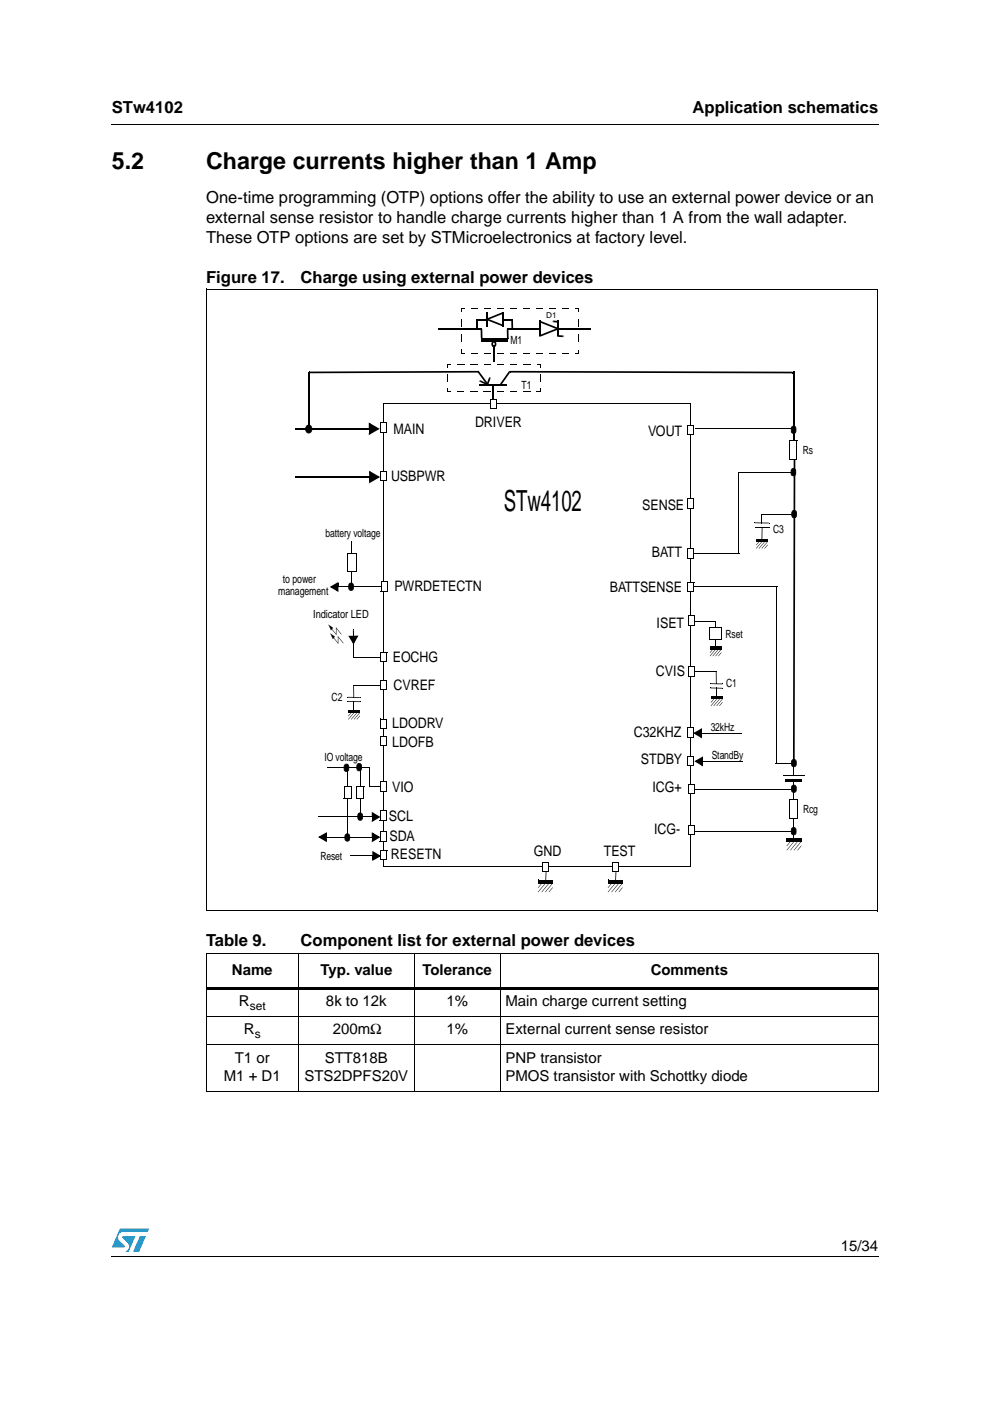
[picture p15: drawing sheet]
<svg xmlns="http://www.w3.org/2000/svg" width="210mm" height="297mm" viewBox="0 0 210 297" stroke-linecap="round" stroke-linejoin="round" font-family="sans-serif">
<defs><g id="words">
<text font-size="6.2" x="106.8" y="108.4">STw4102</text>
<g font-size="4.9">
<text x="23.7" y="35.9">5.2</text>
<text x="43.7" y="35.9">Charge currents higher than 1 Amp</text>
</g>
<g font-size="3.5">
<text x="23.7" y="23.9">STw4102</text>
<text x="146.8" y="23.9">Application schematics</text>
<text x="43.7" y="43.1">One-time programming (OTP) options offer the ability to use an external power device or an</text>
<text x="43.7" y="47.3">external sense resistor to handle charge currents higher than 1 A from the wall adapter.</text>
<text x="43.7" y="51.5">These OTP options are set by STMicroelectronics at factory level.</text>
<text x="43.7" y="60">Figure 17.</text>
<text x="63.7" y="60">Charge using external power devices</text>
<text x="43.7" y="200.5">Table 9.</text>
<text x="63.7" y="200.5">Component list for external power devices</text>
</g>
<g font-size="3.2">
<text x="49.2" y="206.6">Name</text>
<text x="67.9" y="206.6">Typ. value</text>
<text x="89.6" y="206.6">Tolerance</text>
<text x="138" y="206.6">Comments</text>
<text x="50.7" y="213.3">R</text>
<text x="69.1" y="213.3">8k to 12k</text>
<text x="94.7" y="213.3">1%</text>
<text x="107.2" y="213.3">Main charge current setting</text>
<text x="51.7" y="219.3">R</text>
<text x="70.6" y="219.3">200mΩ</text>
<text x="94.7" y="219.3">1%</text>
<text x="107.2" y="219.3">External current sense resistor</text>
<text x="49.8" y="225.3">T1 or</text>
<text x="68.9" y="225.3">STT818B</text>
<text x="107.2" y="225.3">PNP transistor</text>
<text x="47.5" y="229.2">M1 + D1</text>
<text x="64.5" y="229.2">STS2DPFS20V</text>
<text x="107.2" y="229.2">PMOS transistor with Schottky diode</text>
<text x="178.3" y="265.1">15/34</text>
</g>
<g font-size="3.1">
<text x="83.4" y="91.9">MAIN</text>
<text x="100.7" y="90.6">DRIVER</text>
<text x="137.4" y="92.4">VOUT</text>
<text x="82.9" y="101.9">USBPWR</text>
<text x="136.1" y="108.1">SENSE</text>
<text x="138.2" y="118.2">BATT</text>
<text x="83.6" y="125.4">PWRDETECTN</text>
<text x="129.3" y="125.5">BATTSENSE</text>
<text x="139.2" y="133.1">ISET</text>
<text x="83.3" y="140.3">EOCHG</text>
<text x="139.1" y="143.3">CVIS</text>
<text x="83.4" y="146.3">CVREF</text>
<text x="83.2" y="154.3">LDODRV</text>
<text x="83.2" y="158.4">LDOFB</text>
<text x="134.4" y="156.4">C32KHZ</text>
<text x="135.9" y="162">STDBY</text>
<text x="83.1" y="168">VIO</text>
<text x="138.3" y="168">ICG+</text>
<text x="82.4" y="174">SCL</text>
<text x="82.6" y="178.3">SDA</text>
<text x="138.7" y="176.7">ICG-</text>
<text x="82.9" y="182.2">RESETN</text>
<text x="113.2" y="181.5">GND</text>
<text x="128" y="181.5">TEST</text>
</g>
<g font-size="2.5">
<text x="60" y="123.5">to power</text>
<text x="59" y="126">management</text>
<text x="53" y="214.1">set</text>
<text x="54" y="220.1">s</text>
</g>
<g font-size="2.4">
<text x="108.2" y="73">M1</text>
<text x="110.6" y="82.4">T1</text>
<text x="170.2" y="96.4">Rs</text>
<text x="69" y="113.8">battery voltage</text>
<text x="163.9" y="113">C3</text>
<text x="66.4" y="131.1">Indicator LED</text>
<text x="153.8" y="135.2">Rset</text>
<text x="70.3" y="148.7">C2</text>
<text x="154" y="145.7">C1</text>
<text x="150.7" y="155">32kHz</text>
<text x="68.8" y="161.3">IO voltage</text>
<text x="150.9" y="161">StandBy</text>
<text x="170.3" y="172.5">Rcg</text>
<text x="67.9" y="182.3">Reset</text>
</g>
<text font-size="1.7" x="115.8" y="67.4">D1</text>
</g></defs>
<g fill="#0099d8">
<path d="M29.7 262.1h1.2l-1.4 3.3h-1.3z"/>
<path d="M25.4 260.5h6.2l-.3 .7h-5.1a1.13 1.13 0 0 0-1.1 .7 1.13 1.13 0 0 0 .3 1.2l1 1v.3l-2.7 .1z"/>
<path d="M26 262.1h2.7l-1.4 3.3h-.7a1.18 1.18 0 0 0 .5-1.9l-1.1-1.1z"/>
</g>
<path d="M23.6 26.2l.1 .2zM43.6 209.2h142.7v.5h-142.7zM23.6 266.3l.1 .1z" fill="#000"/>
<path d="M23.7 26.3h162.6M43.6 202.1h142.7M43.6 215.5h142.7M43.7 202.1v29.1M63.3 202v29.4M87.8 202v29.4M106.1 202v29.4M186.2 202.1v29.1M43.6 221.4h142.7M43.6 231.3h142.7M23.7 266.3h162.6" fill="none" stroke="#000" stroke-width=".21"/>
<path d="M94.9 77.2h19.6v5.9h-19.6z" fill="#fff"/>
<g fill="#000">
<path d="M94.8 77.2h.2v.7h-.2zM94.9 77.2h.7v.1h-.7zM97 77.2l.1 .1zM97.1 77.2h1.3v.1h-1.3zM99.8 77.2l.1 .1zM99.9 77.2h1.3v.1h-1.3zM102.6 77.2l.1 .1zM102.7 77.2h1.3v.1h-1.3zM105.4 77.2l.1 .1zM105.5 77.2h1.3v.1h-1.3zM108.2 77.2l.1 .1zM108.3 77.2h1.3v.1h-1.3z"/>
<path d="M111 77.2l.1 .1zM111.1 77.2h1.3v.1h-1.3zM113.8 77.2h.8v.1h-.8zM114.4 77.2h.2v.7h-.2zM114.4 79.4l.2 .1zM94.8 83h.8v.1h-.8zM94.8 82.4h.2v.7h-.2zM94.8 80.8l.2 .1zM94.8 79.4h.2v1.4h-.2zM97 83h1.3v.1h-1.3zM98.3 83l.1 .1zM99.8 83h1.3v.1h-1.3z"/>
<path d="M101.1 83l.1 .1zM102.6 83h1.3v.1h-1.3zM103.9 83l.1 .1zM105.4 83h1.3v.1h-1.3zM106.7 83l.1 .1zM108.2 83h1.3v.1h-1.3zM109.5 83l.1 .1zM111 83h1.3v.1h-1.3zM112.3 83l.1 .1zM113.8 83h.7v.1h-.7zM114.4 79.5h.2v1.4h-.2zM114.4 82.4h.2v.7h-.2z"/>
</g>
<path d="M97.9 65.3h24.7v9.5h-24.7z" fill="#fff"/>
<g fill="#000">
<path d="M65.4 78.8h.2v.3h-.2zM65.6 78.8l35.9-.2v.4l-35.9 .1zM97.8 65.2h.2v.8h-.2zM97.8 74.8h.8v.1h-.8zM97.8 74.1h.2v.7h-.2zM97.8 70.9h.2v1.6h-.2zM97.8 67.7h.2v1.6h-.2zM97.9 65.2h.7v.2h-.7zM100 65.2l.1 .2zM100 74.8h1.3v.1h-1.3zM100.1 65.2h1.2v.2h-1.2zM101.5 78.6h.1v.4h-.1z"/>
<path d="M101.2 78.8l.3-.2 .1 .2-.3 .2zM101.3 79l.3-.2 2 2.7-.3 .2zM102.7 65.2l.1 .2zM102.7 74.8h1.4v.1h-1.4zM102.8 65.2h1.3v.2h-1.3zM105.5 65.2l.1 .2zM105.5 74.8h1.3v.1h-1.3zM105.6 65.2h1.2v.2h-1.2zM106.8 74.8v.1zM108.1 78.6h.2v.4h-.2zM108 78.6l.3 .2-.1 .2-.3-.2zM107.9 78.8l.3 .2-2 2.7-.3-.2z"/>
<path d="M108.2 65.2l.1 .2zM108.2 74.8h1.3v.1h-1.3zM108.3 65.2h1.3v.2h-1.3zM108.3 78.6l59.7 .2v.4l-59.7-.2zM109.5 74.8l.1 .1zM111 65.2v.2zM111 74.8h1.2v.1h-1.2zM111 65.2h1.3v.2h-1.3zM112.2 74.8l.1 .1zM113.7 65.2l.1 .2zM113.7 74.8h1.3v.1h-1.3zM113.8 65.2h1.3v.2h-1.3z"/>
<path d="M115 74.8l.1 .1zM116.5 65.2v.2zM116.5 74.8h1.2v.1h-1.2zM116.5 65.2h1.3v.2h-1.3zM117.7 74.8l.1 .1zM119.2 65.2l.1 .2zM119.2 74.8h1.3v.1h-1.3zM119.3 65.2h1.3v.2h-1.3zM120.5 74.8l.1 .1zM121.9 65.2h.8v.2h-.8zM121.9 74.8h.7v.1h-.7zM122.6 65.3h.1v.7h-.1z"/>
<path d="M122.6 67.7l.1 .1zM122.6 67.8h.1v1.5h-.1zM122.6 70.9l.1 .1zM122.6 71h.1v1.5h-.1zM122.6 74.1h.1v.8h-.1zM168 78.8h.2v.4h-.2zM101.8 80.6h.1l-.1 .4-.2-.1zM103.2 81.3l.3 .2v.1l-.4-.1zM103.7 80.1l.3 .2-.5 1.2-.3-.2zM103.4 81.3l.1 .1-.1 .3h-.2zM101.9 80.6l1.5 .7-.2 .4-1.4-.7zM103.3 81.7l.3-.2 .1 .1-.3 .2z"/>
<path d="M103.7 80l.4 .1-.1 .2-.3-.2zM105.9 81.5l.3 .2-.1 .2-.3-.3zM78.3 99.8l2.3 1.3-2.3 1.4 .1-.5 1.7-1 .2 .3-1.9-1 .1-.3 .1 1.1h-.3zM78.3 101.1h.3v1.1h-.3zM71.4 123.7h.4v.7h-.4zM69.9 124.4l1.9-1-.1 .4-1.3 .8-.2-.3 1.5 .7-.2 .3-.1-.9h.4v1.1z"/>
</g>
<path d="M168.4 78.7v14.7M101.5 81.7h5.9M104.6 81.5v3.5M62.7 101.1h15.7" fill="none" stroke="#000" stroke-width=".36"/>
<path d="M78.4 100.1l1.8 1-1.8 1.1zM70.3 124.4l1.3-.7v1.5z" fill="#000"/>
<path d="M71.7 124.4h9.5M74.8 139.3h6M146.6 131.8h5.2" fill="none" stroke="#000" stroke-width=".21"/>
<path d="M150.5 137.6h2.4v1.5h-2.4z" fill="#fff"/>
<g fill="#000">
<path d="M150.5 137.1l.1 .5zM150.5 137.1h2.4v.5h-2.4zM150.5 139l.1 .1zM150.5 138.3l.1 .2zM151.1 139l.1 .1zM151.1 137.6l.1 .1zM151.1 137.6l-.5 .8zM151.7 139l.1 .1zM151.7 137.6l.1 .1zM151.7 137.6l-1.2 1.4zM152.3 139l.1 .1zM152.3 137.6l.1 .1z"/>
<path d="M152.3 137.6l-1.2 1.4zM152.9 137.1l.1 .6zM152.9 138.3l.1 .1zM152.9 138.3l-.6 .7zM152.9 137.6l.1 .1zM152.9 137.6l-1.2 1.4z"/>
</g>
<path d="M150.5 137.6h2.4M150.5 137.1h2.5M151.6 131.8v5.2" fill="none" stroke="#000" stroke-width=".21"/>
<path d="M150.5 133h2.4v2.7h-2.4z" fill="#fff"/>
<path d="M74.6 114.8v9.7M74.9 133.9v5.6M150.4 135.7h2.5M150.5 132.9v2.8M150.5 133h2.5M152.9 133v2.7" fill="none" stroke="#000" stroke-width=".21"/>
<g fill="#000">
<path d="M69.6 132.5l.6 1.1 .4-.5-.4 .6zM70 134.3l.6 1.2 .4-.5-.4 .5zM69.6 132.5l1 .6zM70 134.3l1 .7zM70.1 133.2l1.2 1.3zM71.2 133.1l.1 1.6zM70.5 135l1.2 1.3zM71.6 135l.1 1.5zM71.2 133l1.2 1.5-1.2-1.3zM71.6 134.9l1.2 1.4-1.2-1.3zM74.2 134.8h.7v.3l-.7 .1zM74.8 133.4l.2 .1z"/>
<path d="M74.8 134.8l.2 .1zM74.8 133.5h.2v1.3h-.2zM73.9 134.8l.4 .1 .8 1.3-.3 .2 .7-1.5 .3 .1-.9 .1v-.3h1.1l-1 1.8z"/>
</g>
<path d="M69.7 132.5l.9 .6-.4 .5zM70.1 134.3l.9 .7-.4 .5zM74.2 135l1.5-.1-.7 1.4z" fill="#000"/>
<path d="M73.7 117.3h1.9v3.9h-1.9z" fill="#fff"/>
<path d="M78.2 89.6l2.3 1.3-2.3 1.4 .1-.5 1.7-1 .2 .3-1.9-1 .2-.4v1.2h-.3zM78.2 90.9h.3v1h-.3zM73.7 117.2h1.9v.2h-1.9zM73.6 121.1h2v.2h-2zM74.4 123.5l.1 .2zM74.1 123.6l.3-.1 .1 .2-.4 .2v1l.2 .2h.3l.2-.3v-.8l-.4-.3 .1-.2a.56 .56 0 0 1 .5 .6v.6a.58 .58 0 0 1-.6 .6 .58 .58 0 0 1-.5-.6v-.6zM166.5 165.1h.3v.6h-.3zM166.8 165.1h3.3v.6h-3.3z" fill="#000"/>
<path d="M73.7 117.2v4M75.6 117.3v4M166 164.5h4.6M168.3 161.9v2.6" fill="none" stroke="#000" stroke-width=".21"/>
<g fill="#000">
<path d="M78.4 89.9l1.7 1-1.7 1z"/>
<path d="M74 123.8a.49 .49 0 0 1 .6-.2 .49 .49 0 0 1 .3 .5v.6a.5 .5 0 0 1-.5 .5 .5 .5 0 0 1-.5-.5z" fill-rule="evenodd"/>
</g>
<path d="M62.6 90.9h15.8" fill="none" stroke="#000" stroke-width=".36"/>
<path d="M166.8 178.4h3.1v1.8h-3.1z" fill="#fff"/>
<g fill="#000">
<path d="M166.8 177.7l.1 .7zM166.8 177.7h3.1v.7h-3.1zM166.8 179.3l.1 .1zM167.6 178.3v.1zM167.6 178.4l-.7 1zM168.2 165.5l.2 .1zM168.3 178.3l.1 .1zM168.3 178.4l-1.5 1.8zM169.1 178.3l.1 .1zM169.1 178.4l-1.5 1.8zM169.8 177.7l.1 .7zM169.9 179.3v.1z"/>
<path d="M169.8 179.3l-.7 .9zM169.9 178.3v.1zM169.8 178.4l-1.5 1.8zM166.8 180.2l.1 .1zM167.6 180.2v.1zM168.3 180.2l.1 .1zM169.1 180.2v.1z"/>
</g>
<path d="M166.8 178.4h3.1M166.8 177.7h3.1M168.3 165.6v12.3" fill="none" stroke="#000" stroke-width=".21"/>
<path d="M167.5 169.5h1.5v4h-1.5z" fill="#fff"/>
<path d="M168.3 96.4h.3v.2h-.3zM168.3 96.6h.3l-.1 65.3h-.4zM167.4 173.4h1.6v.1h-1.6zM167.5 169.4h1.6v.2h-1.6zM168.1 167.3v.1zM168.1 161.9h.4v.2h-.4zM168.3 175.3v.2zM168.3 166.3v.2zM168 175.4l.3-.1v.2l-.3 .1-.1 .3v.8l.4 .2 .4-.2v-.9l-.4-.3v-.2l.3 .2a1.08 1.08 0 0 1-.1 1.5 .64 .64 0 0 1-.7-.1 .64 .64 0 0 1-.1-.7l.1-.6zM168 166.5l.3-.2v.2l-.3 .1-.1 .3v.8l.4 .2 .4-.2v-.9l-.4-.3v-.2l.4 .2a1.08 1.08 0 0 1-.1 1.5 .64 .64 0 0 1-.7-.1 .64 .64 0 0 1-.2-.7l.1-.5z" fill="#000"/>
<path d="M146.7 124.4h18.1M164.6 124.3v37.5M146 176.2h22.1M146.2 167.4h21.9M164.5 161.8h3.8M167.5 169.4v4.1M169 169.5v4" fill="none" stroke="#000" stroke-width=".21"/>
<g fill="#000">
<path d="M168 175.5a.56 .56 0 0 1 .7 .1 .56 .56 0 0 1 .1 .6 .56 .56 0 0 1-.5 .8 .56 .56 0 0 1-.5-.8z" fill-rule="evenodd"/>
<path d="M168 166.5a.56 .56 0 0 1 .7 .1 .56 .56 0 0 1 .1 .6 .56 .56 0 0 1-.5 .8 .56 .56 0 0 1-.5-.8z" fill-rule="evenodd"/>
</g>
<path d="M114.1 187.3h3.1v1.8h-3.1z" fill="#fff"/>
<g fill="#000">
<path d="M78.8 172.1l1.9 1.1-1.9 1.1 .1-.5 1.3-.7 .2 .3-1.5-.8 .2-.3 .1 .9h-.4zM78.8 173.2h.4v.8h-.4zM114.1 186.5l.1 .7zM114.1 186.6h3.1v.6h-3.1zM114.1 189.1v.1zM114.1 188.2v.1zM114.8 189.1l.1 .1zM114.9 187.2v.1zM114.8 187.2l-.6 1zM115.6 186.9h.2zM115.6 189.1l.1 .1zM115.6 187.2l.1 .1z"/>
<path d="M115.6 187.2l-1.5 1.9zM115.7 184.8h.2zM116.4 189.1v.1zM116.4 187.2v.1zM116.4 187.2l-1.6 1.9zM117.1 186.6l.1 .7zM117.1 188.1l.1 .1zM117.1 188.2l-.7 .9zM117.1 187.2l.1 .1zM117.1 187.2l-1.5 1.9z"/>
</g>
<path d="M67.4 173.2h11.5M76.4 162.8v10.6M114.1 187.2h3.1M114.1 186.6h3.1" fill="none" stroke="#000" stroke-width=".21"/>
<path d="M115.7 184.8v2.1" fill="none" stroke="#000" stroke-width=".25"/>
<path d="M79 172.4l1.3 .8-1.3 .8z" fill="#000"/>
<path d="M75.6 166.8h1.6v2.6h-1.6z" fill="#fff"/>
<path d="M75.6 169.3h1.6v.1h-1.6zM75.6 166.7h1.6v.2h-1.6zM76.3 172.3l.1 .1zM76 172.4l.3-.1 .1 .1-.4 .3 .1 1 .4 .1 .3-.2v-.9l-.5-.3 .1-.1 .5 .3v.8a.58 .58 0 0 1-.5 .6 .58 .58 0 0 1-.6-.6v-.8z" fill="#000"/>
<path d="M73.6 162.8v14.7M75.6 166.7v2.7M77.2 166.8v2.6" fill="none" stroke="#000" stroke-width=".21"/>
<path d="M75.9 172.6l.2-.2a.55 .55 0 0 1 .6 .1 .55 .55 0 0 1 .2 .6 .53 .53 0 0 1-.4 .8 .53 .53 0 0 1-.6-.5z" fill-rule="evenodd" fill="#000"/>
<path d="M72.9 166.8h1.5v2.6h-1.5z" fill="#fff"/>
<path d="M65 90.2a.68 .68 0 0 1 1.1 .3l.1 .5h-.1l-.3-.7h-.6l-.3 .4v.4l.2 .5 .4 .1 .4-.2 .2-.5h.1a.79 .79 0 0 1-.8 .9 .79 .79 0 0 1-.7-1zM66.1 91h.1zM148.5 154.7h.3v.8h-.3zM147 155.5l1.8-1.1v.5l-1.4 .7-.1-.3 1.5 .8-.2 .3-.1-.9h.3v1zM68.9 176.7h.4v.8h-.4zM67.4 177.5l1.9-1.1-.1 .5-1.3 .7-.2-.3 1.5 .8-.2 .3-.1-.9h.4v1.1zM72.9 169.3h1.5v.1h-1.5zM72.9 166.7h1.6v.2h-1.6zM73.6 176.7l.1 .1zM73.3 176.8l.3-.1 .1 .1-.4 .3-.1 .7 .1 .4 .4 .1 .2-.1 .2-.4-.1-.7-.4-.3 .1-.1h.2a1 1 0 0 1-.2 1.7h-.4l-.2-.3a1.19 1.19 0 0 1 .2-1.3zM78.8 176.4l1.8 1.1-1.8 1.1 .1-.5 1.3-.8 .2 .4-1.5-.8 .2-.3 .1 .9h-.4zM78.8 177.5h.4v.7h-.4z" fill="#000"/>
<path d="M146.9 142.4h5.1M148.8 155.5h8.6M69.2 177.5h9.7M72.9 166.7v2.7M74.4 166.8v2.6" fill="none" stroke="#000" stroke-width=".21"/>
<g fill="#000">
<path d="M147.4 155.5l1.3-.8v1.5zM67.8 177.5l1.3-.8v1.5zM79 176.7l1.3 .8-1.3 .7z"/>
<path d="M65.1 90.2l.4-.1a.82 .82 0 0 1 .6 1 .82 .82 0 0 1-1 .6 .96 .96 0 0 1 0-1.5z" fill-rule="evenodd"/>
<path d="M73.4 176.8a.67 .67 0 0 1 .7 .3 .67 .67 0 0 1 0 .7 .54 .54 0 0 1-.6 .5 .54 .54 0 0 1-.4-.8z" fill-rule="evenodd"/>
</g>
<path d="M65.6 78.9v12.2" fill="none" stroke="#000" stroke-width=".36"/>
<path d="M150.7 148.2h2.5v1.4h-2.5z" fill="#fff"/>
<g fill="#000">
<path d="M150.5 144.9l.1 .1zM150.5 145.8l.1 .1zM150.7 147.6l.1 .6zM150.7 147.7h2.5v.5h-2.5zM150.7 149.6l.1 .1zM150.7 148.9l.1 .1zM151.3 149.6l.1 .1zM151.3 148.1l.1 .2zM151.3 148.2l-.6 .7zM151.8 142.3l.1 .1zM151.8 144.9l.2 .1zM151.8 145.8h.2v2h-.2z"/>
<path d="M151.9 149.6l.1 .1zM151.9 148.1l.1 .2zM151.9 148.2l-1.2 1.4zM152.5 149.6l.1 .1zM152.5 148.1l.1 .2zM152.5 148.2l-1.2 1.4zM153.1 147.7l.1 .5zM153.2 144.9v.2zM153.1 148.8l.1 .1zM153.1 148.9l-.6 .7zM153.1 148.1l.1 .2zM153.1 148.2l-1.2 1.4z"/>
<path d="M153.2 145.8l.1 .2zM148.7 160.7h.4v.7h-.4zM147.2 161.4l1.9-1-.1 .4-1.3 .8-.2-.4 1.5 .8-.2 .3-.1-.9h.4v1.1z"/>
</g>
<path d="M150.7 148.2h2.5M150.7 147.7h2.5M151.9 142.4v2.5M149 161.4h8.6" fill="none" stroke="#000" stroke-width=".21"/>
<path d="M147.6 161.4l1.3-.7v1.5z" fill="#000"/>
<path d="M150.6 145h2.6M150.6 145.9h2.6" fill="none" stroke="#000" stroke-width=".23"/>
<path d="M73.9 151.1h2.4v1.4h-2.4z" fill="#fff"/>
<g fill="#000">
<path d="M73.6 147.7l.1 .2zM73.6 148.6l.1 .2zM73.8 150.5l.1 .5zM73.9 150.6h2.4v.4h-2.4zM73.8 152.5l.1 .1zM73.8 151.8l.1 .1zM74.4 152.5l.1 .1zM74.5 151v.1zM74.4 151.1l-.6 .7zM74.9 145.2l.2 .1zM74.9 147.8l.2 .1zM74.9 148.7h.2v2h-.2z"/>
<path d="M75 152.5l.1 .1zM75.1 151v.1zM75 151.1l-1.2 1.4zM75.6 152.5l.1 .1zM75.7 151v.1zM75.6 151.1l-1.2 1.4zM76.2 150.6l.1 .5zM76.3 147.8l.1 .2zM76.3 151.7v.1zM76.2 151.8l-.6 .7zM76.3 151v.1zM76.2 151.1l-1.2 1.4z"/>
<path d="M76.4 148.7l.1 .2zM79 180.4l1.8 1.1-1.8 1v-.4l1.3-.8 .2 .4-1.5-.8 .2-.3 .1 .9h-.3zM79 181.5h.3v.7h-.3z"/>
</g>
<path d="M73.8 151.1h2.5M73.9 150.6h2.4M74.9 145.3h6.1M75 145.3v2.5M74.2 181.5h4.8" fill="none" stroke="#000" stroke-width=".21"/>
<path d="M73.7 147.9h2.6M73.7 148.7h2.7" fill="none" stroke="#000" stroke-width=".23"/>
<path d="M79.1 180.7l1.3 .8-1.3 .7z" fill="#000"/>
<path d="M167.4 93.4h1.6v3.9h-1.6z" fill="#fff"/>
<path d="M167.4 97.3h1.6v.1h-1.6zM167.4 93.3h1.6v.2h-1.6zM168.2 99.2v.2zM168.2 90.2l.1 .2zM167.8 99.4l.4-.2v.2l-.4 .3v.9l.3 .2h.3l.2-.2v-.8l-.2-.3-.2-.1v-.2l.2 .1a.98 .98 0 0 1-.1 1.7 .54 .54 0 0 1-.7-.6l.1-.8zM167.9 90.4l.3-.2 .1 .2-.4 .3v.9l.2 .2h.3l.3-.2v-.8l-.2-.3-.3-.1 .1-.2 .2 .1a.97 .97 0 0 1-.2 1.7l-.6-.4v-1zM168.3 160.9v.2zM168 161l.3-.1v.2l-.4 .2v.8l.1 .3 .3 .1 .3-.1 .1-.3v-.7l-.4-.3v-.2l.2 .1a.96 .96 0 0 1 .5 .9 .96 .96 0 0 1-.7 .8 .8 .8 0 0 1-.6-1.2z" fill="#000"/>
<path d="M81.2 85.5v98.2M81.2 85.6h65.3M146.4 85.6v98.2M147.4 91h20.5M167.4 93.3v4M169 93.4v4M147.1 117.4h9.7M156.6 100.1h11.5M156.6 100.2v17.2M81.2 183.7h65.2" fill="none" stroke="#000" stroke-width=".21"/>
<g fill="#000">
<path d="M167.9 99.5a.49 .49 0 0 1 .5-.1 .49 .49 0 0 1 .3 .4v.8a.53 .53 0 0 1-.7 .2 .53 .53 0 0 1-.3-.7z" fill-rule="evenodd"/>
<path d="M167.9 90.5a.49 .49 0 0 1 .6-.1 .49 .49 0 0 1 .3 .4l-.1 .8a.53 .53 0 0 1-.7 .2 .53 .53 0 0 1-.2-.7z" fill-rule="evenodd"/>
<path d="M168 161.1a.67 .67 0 0 1 .8 .2 .67 .67 0 0 1 0 .8 .54 .54 0 0 1-.7 .5 .54 .54 0 0 1-.3-.8z" fill-rule="evenodd"/>
</g>
<path d="M80.6 99.9h1.3v2h-1.3z" fill="#fff"/>
<path d="M80.6 101.9h1.3v.1h-1.3zM80.6 99.8h1.4v.2h-1.4z" fill="#000"/>
<path d="M80.6 99.8v2.1M81.9 99.9v2.1" fill="none" stroke="#000" stroke-width=".21"/>
<path d="M145.8 105.8h1.2v2h-1.2z" fill="#fff"/>
<path d="M145.7 107.7h1.3v.2h-1.3zM145.8 105.7h1.3v.2h-1.3z" fill="#000"/>
<path d="M145.8 105.7v2.1M147 105.8v2.1" fill="none" stroke="#000" stroke-width=".21"/>
<path d="M145.8 116.4h1.2v2h-1.2z" fill="#fff"/>
<path d="M145.7 118.3h1.3v.1h-1.3zM145.8 116.3h1.3v.1h-1.3z" fill="#000"/>
<path d="M145.8 116.3v2.1M147 116.4v2" fill="none" stroke="#000" stroke-width=".21"/>
<path d="M145.8 90.2h1.3v2h-1.3z" fill="#fff"/>
<path d="M145.7 92.1h1.4v.2h-1.4zM145.8 90.1h1.4v.2h-1.4z" fill="#000"/>
<path d="M145.8 90.1v2.1M147.1 90.2v2.1" fill="none" stroke="#000" stroke-width=".21"/>
<path d="M80.8 138.3h1.2v2h-1.2z" fill="#fff"/>
<path d="M80.8 138.2h1.3v.2h-1.3zM80.7 140.2h1.3v.2h-1.3z" fill="#000"/>
<path d="M80.8 138.2v2.1M82 138.3v2.1" fill="none" stroke="#000" stroke-width=".21"/>
<path d="M80.7 89.7h1.3v2h-1.3z" fill="#fff"/>
<path d="M80.6 91.6h1.4v.2h-1.4zM80.7 89.6h1.3v.2h-1.3z" fill="#000"/>
<path d="M80.7 89.6v2.1M82 89.7v2.1" fill="none" stroke="#000" stroke-width=".21"/>
<path d="M80.8 123.4h1.3v1.9h-1.3z" fill="#fff"/>
<path d="M80.7 125.3h1.4v.1h-1.4zM80.8 123.3h1.3v.1h-1.3z" fill="#000"/>
<path d="M80.8 123.3v2M82.1 123.4v2" fill="none" stroke="#000" stroke-width=".21"/>
<path d="M103.9 84.7h1.3v2h-1.3z" fill="#fff"/>
<path d="M103.9 86.6h1.3v.2h-1.3zM103.9 84.6h1.4v.2h-1.4z" fill="#000"/>
<path d="M103.9 84.6v2.1M105.2 84.7v2.1" fill="none" stroke="#000" stroke-width=".21"/>
<path d="M146 130.6h1.3v2h-1.3z" fill="#fff"/>
<path d="M145.9 132.5h1.4v.2h-1.4zM146 130.5h1.3v.2h-1.3z" fill="#000"/>
<path d="M146 130.5v2.1M147.3 130.6v2.1" fill="none" stroke="#000" stroke-width=".21"/>
<path d="M115 182.9h1.3v1.9h-1.3z" fill="#fff"/>
<path d="M114.9 184.8h1.4v.1h-1.4zM115 182.8h1.4v.1h-1.4z" fill="#000"/>
<path d="M115 182.8v2M116.3 182.9v2" fill="none" stroke="#000" stroke-width=".21"/>
<path d="M145.9 141.3h1.3v2h-1.3z" fill="#fff"/>
<path d="M145.8 143.3h1.4v.1h-1.4zM145.9 141.2h1.4v.2h-1.4z" fill="#000"/>
<path d="M145.9 141.2v2.1M147.2 141.3v2.1" fill="none" stroke="#000" stroke-width=".21"/>
<path d="M80.6 152.4h1.3v2h-1.3z" fill="#fff"/>
<path d="M80.6 154.3h1.3v.2h-1.3zM80.6 152.4h1.4v.1h-1.4z" fill="#000"/>
<path d="M80.6 152.4v2M81.9 152.4v2.1" fill="none" stroke="#000" stroke-width=".21"/>
<path d="M80.7 156.1h1.3v2h-1.3z" fill="#fff"/>
<path d="M80.6 158h1.4v.2h-1.4zM80.7 156h1.4v.2h-1.4z" fill="#000"/>
<path d="M80.7 156v2.1M82 156.1v2.1" fill="none" stroke="#000" stroke-width=".21"/>
<path d="M80.6 171.9h1.3v2h-1.3z" fill="#fff"/>
<path d="M80.5 173.8h1.4v.2h-1.4zM80.6 171.8h1.4v.2h-1.4z" fill="#000"/>
<path d="M80.6 171.8v2.1M81.9 171.9v2.1" fill="none" stroke="#000" stroke-width=".21"/>
<path d="M80.6 176.3h1.3v2h-1.3z" fill="#fff"/>
<path d="M80.5 178.2h1.4v.2h-1.4zM80.6 176.3h1.4v.1h-1.4z" fill="#000"/>
<path d="M80.6 176.3v2M81.9 176.3v2.1" fill="none" stroke="#000" stroke-width=".21"/>
<path d="M145.8 154.3h1.2v2h-1.2z" fill="#fff"/>
<path d="M145.7 156.2h1.3v.2h-1.3zM145.8 154.2h1.3v.2h-1.3z" fill="#000"/>
<path d="M145.8 154.2v2.1M147 154.3v2.1" fill="none" stroke="#000" stroke-width=".21"/>
<path d="M146 166.3h1.2v2h-1.2z" fill="#fff"/>
<path d="M145.9 168.3h1.3v.1h-1.3zM146 166.2h1.3v.2h-1.3z" fill="#000"/>
<path d="M146 166.2v2.1M147.2 166.3v2.1" fill="none" stroke="#000" stroke-width=".21"/>
<path d="M146 175h1.2v2h-1.2z" fill="#fff"/>
<path d="M145.9 176.9h1.3v.2h-1.3zM146 174.9h1.3v.2h-1.3z" fill="#000"/>
<path d="M146 174.9v2.1M147.2 175v2.1" fill="none" stroke="#000" stroke-width=".21"/>
<path d="M145.8 123.5h1.3v2h-1.3z" fill="#fff"/>
<path d="M145.8 125.4h1.3v.2h-1.3zM145.8 123.4h1.4v.1h-1.4z" fill="#000"/>
<path d="M145.8 123.4v2.1M147.1 123.5v2.1" fill="none" stroke="#000" stroke-width=".21"/>
<path d="M80.7 165.8h1.3v2h-1.3z" fill="#fff"/>
<path d="M80.6 167.7h1.4v.2h-1.4zM80.7 165.7h1.3v.2h-1.3z" fill="#000"/>
<path d="M80.7 165.7v2.1M82 165.8v2.1" fill="none" stroke="#000" stroke-width=".21"/>
<path d="M80.8 180.3h1.2v1.9h-1.2z" fill="#fff"/>
<path d="M80.7 182.2h1.3v.1h-1.3zM80.8 180.2h1.3v.1h-1.3z" fill="#000"/>
<path d="M80.8 180.2v2M82 180.3v2" fill="none" stroke="#000" stroke-width=".21"/>
<path d="M145.8 160.3h1.2v2h-1.2z" fill="#fff"/>
<path d="M145.7 162.2h1.3v.2h-1.3zM145.8 160.2h1.3v.2h-1.3z" fill="#000"/>
<path d="M145.8 160.2v2.1M147 160.3v2.1" fill="none" stroke="#000" stroke-width=".21"/>
<path d="M80.6 144.3h1.3v2h-1.3z" fill="#fff"/>
<path d="M80.6 146.2h1.3v.1h-1.3zM80.6 144.2h1.4v.2h-1.4zM73.4 161.9l.1 .2zM73 162.1l.4-.2 .1 .2-.5 .3 .1 .9 .2 .2h.3l.3-.3v-.9l-.5-.2 .1-.2 .5 .4v.8a.61 .61 0 0 1-.7 .5 .61 .61 0 0 1-.4-.8zM76.1 161.8l.1 .1zM75.7 161.9l.4-.1 .1 .1-.3 .1-.2 .4 .1 .7 .3 .3 .4-.2 .1-.3v-.7l-.5-.3 .1-.1 .5 .3 .1 .9-.2 .4a.63 .63 0 0 1-.8 0 .63 .63 0 0 1-.2-.7z" fill="#000"/>
<path d="M80.6 144.2v2.1M81.9 144.3v2M69.5 162.7h8.9M78.3 166.7h2.3M78.4 162.6v4.2" fill="none" stroke="#000" stroke-width=".21"/>
<g fill="#000">
<path d="M73.2 162.1l.2-.1 .4 .1 .2 1a.53 .53 0 0 1-.7 .5 .53 .53 0 0 1-.3-.8z" fill-rule="evenodd"/>
<path d="M75.9 161.9a.56 .56 0 0 1 .6 .1 .56 .56 0 0 1 .2 .7 .56 .56 0 0 1-.5 .7 .56 .56 0 0 1-.6-.7z" fill-rule="evenodd"/>
</g>
<path d="M160.3 114.8h2.5v1.4h-2.5z" fill="#fff"/>
<g fill="#000">
<path d="M101.9 69.6h.4v.1h-.4zM101.9 71.7h.4v.2h-.4zM101.9 69.7h.4v2h-.4zM103.2 67.5h.2l-.2 .4-.1-.1zM103 67.6h.1l.2 .3-.2 .1zM104.5 73.2h.4v.2h-.4zM104.4 72.4l.4-.1a.69 .69 0 0 1 .5 .6 .69 .69 0 0 1-.5 .7l-.1-.3 .2-.3-.1-.4-.3 .3 .1 .3 .2 .1-.1 .3h-.2a.76 .76 0 0 1-.1-1.2zM104.7 73.3l.1 .3zM106.7 68.9h.2l-.1 .4-.2-.1zM103.4 67.5l3.3 1.4-.1 .3-3.4-1.3zM106.5 66.2l.2-.1 .1 .4h-.2zM103.1 67.6l3.4-1.4 .1 .3-3.3 1.4z"/>
<path d="M107.4 69.7h.4v.1h-.4zM107.5 71.8h.3v.1h-.3zM107.4 69.8h.4v2h-.3zM108.4 67.6h.4v.1h-.4zM108.4 69.5h.4v.2h-.4zM108.4 67.7h.4v1.8h-.4zM114.3 71.1l.1-.1 .2 .4h-.2zM114.4 71l3.8-1.4 .1 .3-3.7 1.5zM114.5 68l.2 .1-.1 .3-.2-.1zM114.7 68.1l3.7 1.5-.1 .3-3.7-1.5zM117.2 67.9l.2 .1-.1 .3h-.1zM118.2 69.6l.1-.1 .2 .3-.2 .1z"/>
<path d="M118.3 68.1h.2v.3h-.2zM117.4 68l.9 .1v.3l-1-.1zM118.2 71.1h.1v.3h-.1zM118.4 69.6h.2l-.1 .4-.2-.1zM119.3 71.1h.2v.4h-.2zM118.3 71.1h1v.4l-1-.1zM160 110.8v.1zM160.3 114.3l.1 .5zM160.3 114.3h2.5v.5h-2.5zM160.3 116.2l.1 .1zM160.3 115.5l.1 .1zM160.9 116.2l.1 .1z"/>
<path d="M160.9 114.8l.1 .1zM160.9 114.8l-.6 .7zM161.4 109h.1v1.9h-.1zM161.5 114.4h.1zM161.5 111.8l.2 .1zM161.5 116.2l.1 .1zM161.5 114.8l.1 .1zM161.5 114.8l-1.2 1.4zM162.1 116.2l.1 .1zM162.1 114.8l.1 .1zM162.1 114.8l-1.2 1.4zM162.7 114.3l.1 .6z"/>
<path d="M162.7 115.5l.1 .1zM162.7 115.5l-.6 .7zM162.7 114.8l.1 .1zM162.7 114.8l-1.2 1.4zM163 110.8l.1 .2zM168.4 108.1v.2zM167.9 108.4l.5-.3v.2l-.4 .2v.8l.1 .3 .3 .1 .4-.3v-.7l-.1-.3-.3-.1v-.2l.3 .1a1.05 1.05 0 0 1 .1 1.4h.1a.58 .58 0 0 1-.7 .3 .58 .58 0 0 1-.4-.6z"/>
</g>
<path d="M160 110.9h3M160.1 111.9h3M160.3 114.8h2.5M160.3 114.3h2.5M161.4 109h6.7M161.6 111.9v2.5" fill="none" stroke="#000" stroke-width=".21"/>
<path d="M168.1 108.3a.68 .68 0 0 1 .8 .2 .68 .68 0 0 1 0 .8 .54 .54 0 0 1-.7 .5 .54 .54 0 0 1-.3-.8z" fill-rule="evenodd" fill="#000"/>
<g fill="none" stroke="#000" stroke-width=".36">
<path d="M92.9 69.8h9.3M101.1 67.8h2.3M101.2 67.6v2.1M102 72.4h5.7M102 71.8h5.7M103.3 66.1v3.1M104.7 73.4v3.3M106.5 67.8h2.3M106.7 66.1v3.1M107.5 69.8h7.1M114.5 67.9v3.4M118.3 69.8h7"/>
<path d="M118.3 67.9v3.4"/>
</g>
<path d="M128.9 187.3h3.1v1.8h-3.1z" fill="#fff"/>
<g fill="#000">
<path d="M128.9 186.5l.1 .7zM128.9 186.6h3.1v.6h-3.1zM128.9 189.1v.1zM128.9 188.2v.1zM129.6 189.1l.1 .1zM129.7 187.2v.1zM129.6 187.2l-.6 1zM130.4 186.9h.2zM130.4 189.1l.1 .1zM130.4 187.2l.1 .1zM130.4 187.2l-1.5 1.9zM130.5 184.8h.2z"/>
<path d="M131.2 189.1v.1zM131.2 187.2l.1 .1zM131.2 187.2l-1.6 1.9zM131.9 186.6l.1 .7zM132 188.1v.1zM131.9 188.2l-.7 .9zM132 187.2v.1zM131.9 187.2l-1.5 1.9z"/>
</g>
<path d="M128.9 187.2h3.1M128.9 186.6h3.1" fill="none" stroke="#000" stroke-width=".21"/>
<path d="M130.6 184.8v2.1" fill="none" stroke="#000" stroke-width=".25"/>
<path d="M129.9 182.9h1.2v1.9h-1.2z" fill="#fff"/>
<path d="M129.8 184.8h1.3v.1h-1.3zM129.9 182.8h1.3v.1h-1.3z" fill="#000"/>
<path d="M43.8 61.3h142.4M43.8 61.2v131.9M186.1 61.3v131.9M43.7 193.1h142.4M129.9 182.8v2M131.1 182.9v2" fill="none" stroke="#000" stroke-width=".21"/>
<use href="#words"/>
</svg>
